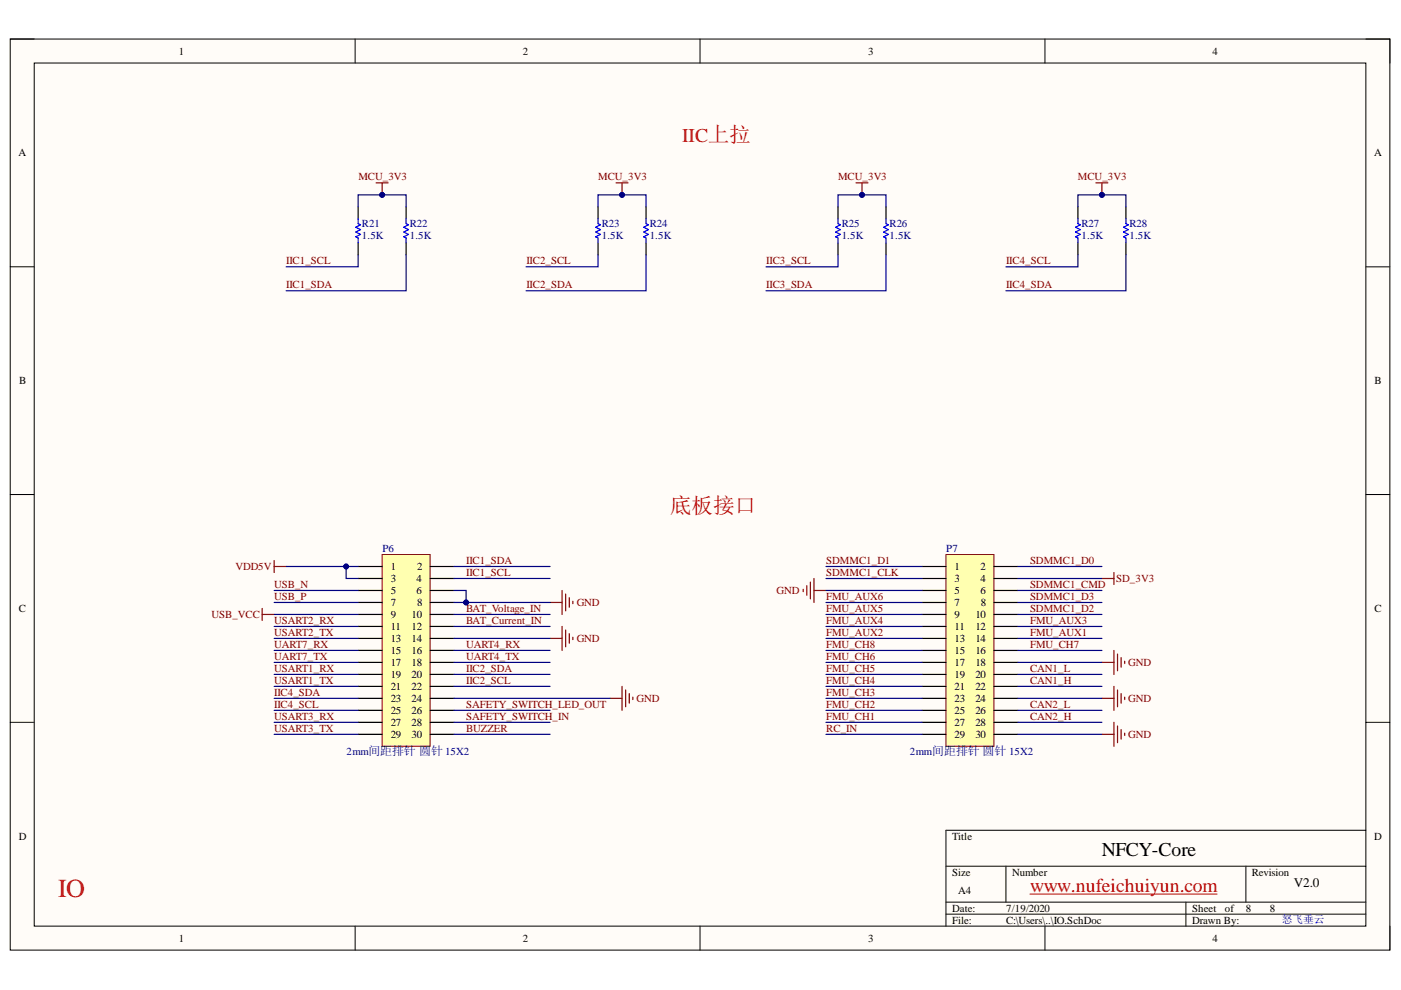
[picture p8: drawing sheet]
<svg xmlns="http://www.w3.org/2000/svg" width="297mm" height="210mm" viewBox="0 0 297 210" stroke-linecap="round" stroke-linejoin="round" font-family="sans-serif">
<defs><g id="words">
<text font-size="5.5" fill="#f00" x="12.4" y="190.1">IO</text>
<text font-size="4.6" fill="#f00" x="142.1" y="108.8">底板接口</text>
<g font-size="4.1" fill="#f00">
<text x="144.6" y="30">IIC上拉</text>
<text x="218.4" y="189.1">www.nufeichuiyun.com</text>
</g>
<text font-size="4.1" x="233.6" y="181.5">NFCY-Core</text>
<text font-size="2.8" x="274.3" y="188.1">V2.0</text>
<g font-size="2.3">
<text x="37.9" y="11.6">1</text>
<text x="110.8" y="11.6">2</text>
<text x="184" y="11.6">3</text>
<text x="257.1" y="11.6">4</text>
<text x="3.9" y="33.1">A</text>
<text x="291.3" y="33.1">A</text>
<text x="4.1" y="81.4">B</text>
<text x="291.4" y="81.4">B</text>
<text x="82.8" y="120.8">1</text>
<text x="82.8" y="123.4">3</text>
<text x="82.8" y="125.9">5</text>
<text x="88.3" y="123.4">4</text>
<text x="88.3" y="125.9">6</text>
<text x="88.4" y="120.8">2</text>
<text x="202.4" y="120.8">1</text>
<text x="202.4" y="123.4">3</text>
<text x="202.4" y="125.9">5</text>
<text x="207.9" y="120.8">2</text>
<text x="207.9" y="123.4">4</text>
<text x="207.9" y="125.9">6</text>
<text x="4" y="129.7">C</text>
<text x="82.8" y="128.4">7</text>
<text x="82.8" y="131">9</text>
<text x="87.2" y="131">10</text>
<text x="88.4" y="128.4">8</text>
<text x="202.4" y="128.4">7</text>
<text x="202.4" y="131">9</text>
<text x="206.8" y="131">10</text>
<text x="208" y="128.4">8</text>
<text x="291.4" y="129.7">C</text>
<text x="82.8" y="133.5">11</text>
<text x="82.8" y="136.1">13</text>
<text x="87.2" y="133.5">12</text>
<text x="87.2" y="136.1">14</text>
<text x="202.4" y="133.5">11</text>
<text x="202.4" y="136.1">13</text>
<text x="206.8" y="133.5">12</text>
<text x="206.8" y="136.1">14</text>
<text x="82.8" y="138.7">15</text>
<text x="82.8" y="141.2">17</text>
<text x="82.8" y="143.8">19</text>
<text x="87.2" y="138.7">16</text>
<text x="87.2" y="141.2">18</text>
<text x="87.2" y="143.8">20</text>
<text x="202.4" y="138.7">15</text>
<text x="202.4" y="141.2">17</text>
<text x="202.4" y="143.8">19</text>
<text x="206.8" y="138.7">16</text>
<text x="206.8" y="141.2">18</text>
<text x="206.8" y="143.8">20</text>
<text x="82.8" y="146.3">21</text>
<text x="82.8" y="148.8">23</text>
<text x="87.2" y="146.3">22</text>
<text x="87.2" y="148.8">24</text>
<text x="202.4" y="146.3">21</text>
<text x="202.4" y="148.8">23</text>
<text x="206.8" y="146.3">22</text>
<text x="206.8" y="148.8">24</text>
<text x="82.8" y="151.4">25</text>
<text x="82.8" y="153.9">27</text>
<text x="87.2" y="151.4">26</text>
<text x="87.2" y="153.9">28</text>
<text x="202.4" y="151.4">25</text>
<text x="202.4" y="153.9">27</text>
<text x="206.8" y="151.4">26</text>
<text x="206.8" y="153.9">28</text>
<text x="82.8" y="156.4">29</text>
<text x="87.2" y="156.4">30</text>
<text x="202.4" y="156.4">29</text>
<text x="206.8" y="156.4">30</text>
<text x="4" y="178">D</text>
<text x="201.9" y="178">Title</text>
<text x="291.3" y="178">D</text>
<text x="201.9" y="185.7">Size</text>
<text x="214.6" y="185.7">Number</text>
<text x="265.4" y="185.7">Revision</text>
<text x="203.2" y="189.5">A4</text>
<text x="201.9" y="193.3">Date:</text>
<text x="201.9" y="195.8">File:</text>
<text x="213.3" y="193.3">7/19/2020</text>
<text x="213.3" y="195.8">C:\Users\..\IO.SchDoc</text>
<text x="252.7" y="193.3">Sheet</text>
<text x="252.7" y="195.8">Drawn By:</text>
<text x="259.7" y="193.3">of</text>
<text x="264.2" y="193.3">8</text>
<text x="269.2" y="193.3">8</text>
<text x="37.9" y="199.6">1</text>
<text x="110.8" y="199.6">2</text>
<text x="184" y="199.6">3</text>
<text x="257.1" y="199.6">4</text>
</g>
<g font-size="2.3" fill="#800000">
<text x="76" y="38.2">MCU_3V3</text>
<text x="126.8" y="38.2">MCU_3V3</text>
<text x="177.7" y="38.2">MCU_3V3</text>
<text x="228.5" y="38.2">MCU_3V3</text>
<text x="60.7" y="56.1">IIC1_SCL</text>
<text x="111.6" y="56.1">IIC2_SCL</text>
<text x="162.5" y="56.1">IIC3_SCL</text>
<text x="213.3" y="56.1">IIC4_SCL</text>
<text x="60.7" y="61.1">IIC1_SDA</text>
<text x="111.6" y="61.1">IIC2_SDA</text>
<text x="162.5" y="61.1">IIC3_SDA</text>
<text x="213.3" y="61.1">IIC4_SDA</text>
<text x="98.8" y="119.6">IIC1_SDA</text>
<text x="175.2" y="119.6">SDMMC1_D1</text>
<text x="218.4" y="119.6">SDMMC1_D0</text>
<text x="49.9" y="120.8">VDD5V</text>
<text x="58.1" y="124.6">USB_N</text>
<text x="98.8" y="122.1">IIC1_SCL</text>
<text x="164.7" y="125.9">GND</text>
<text x="175.2" y="122.1">SDMMC1_CLK</text>
<text x="218.4" y="124.6">SDMMC1_CMD</text>
<text x="236.7" y="123.4">SD_3V3</text>
<text x="44.8" y="131">USB_VCC</text>
<text x="58.1" y="127.2">USB_P</text>
<text x="98.8" y="129.7">BAT_Voltage_IN</text>
<text x="122.3" y="128.4">GND</text>
<text x="175.2" y="129.7">FMU_AUX5</text>
<text x="175.2" y="127.2">FMU_AUX6</text>
<text x="218.4" y="127.2">SDMMC1_D3</text>
<text x="218.4" y="129.7">SDMMC1_D2</text>
<text x="58.1" y="137.4">UART7_RX</text>
<text x="58.1" y="132.3">USART2_RX</text>
<text x="58.1" y="134.8">USART2_TX</text>
<text x="98.8" y="137.4">UART4_RX</text>
<text x="98.8" y="132.3">BAT_Current_IN</text>
<text x="122.3" y="136.1">GND</text>
<text x="175.2" y="132.3">FMU_AUX4</text>
<text x="175.2" y="134.8">FMU_AUX2</text>
<text x="175.2" y="137.4">FMU_CH8</text>
<text x="218.4" y="132.3">FMU_AUX3</text>
<text x="218.4" y="134.8">FMU_AUX1</text>
<text x="218.4" y="137.4">FMU_CH7</text>
<text x="58.1" y="139.9">UART7_TX</text>
<text x="58.1" y="142.5">USART1_RX</text>
<text x="98.8" y="139.9">UART4_TX</text>
<text x="98.8" y="142.5">IIC2_SDA</text>
<text x="175.2" y="142.5">FMU_CH5</text>
<text x="175.2" y="139.9">FMU_CH6</text>
<text x="218.4" y="142.5">CAN1_L</text>
<text x="239.2" y="141.2">GND</text>
<text x="58.1" y="147.6">IIC4_SDA</text>
<text x="58.1" y="145">USART1_TX</text>
<text x="98.8" y="145">IIC2_SCL</text>
<text x="135" y="148.8">GND</text>
<text x="175.2" y="147.6">FMU_CH3</text>
<text x="175.2" y="145">FMU_CH4</text>
<text x="218.4" y="145">CAN1_H</text>
<text x="239.2" y="148.8">GND</text>
<text x="58.1" y="150.1">IIC4_SCL</text>
<text x="58.1" y="155.2">USART3_TX</text>
<text x="58.1" y="152.6">USART3_RX</text>
<text x="98.8" y="155.2">BUZZER</text>
<text x="98.8" y="152.6">SAFETY_SWITCH_IN</text>
<text x="98.8" y="150.1">SAFETY_SWITCH_LED_OUT</text>
<text x="175.2" y="155.2">RC_IN</text>
<text x="175.2" y="152.6">FMU_CH1</text>
<text x="175.2" y="150.1">FMU_CH2</text>
<text x="218.4" y="152.6">CAN2_H</text>
<text x="218.4" y="150.1">CAN2_L</text>
<text x="239.2" y="156.4">GND</text>
</g>
<g font-size="2.3" fill="#000080">
<text x="76.7" y="50.7">1.5K</text>
<text x="76.7" y="48.1">R21</text>
<text x="86.9" y="50.7">1.5K</text>
<text x="86.9" y="48.1">R22</text>
<text x="127.6" y="50.7">1.5K</text>
<text x="127.6" y="48.1">R23</text>
<text x="137.8" y="50.7">1.5K</text>
<text x="137.8" y="48.1">R24</text>
<text x="178.5" y="50.7">1.5K</text>
<text x="178.5" y="48.1">R25</text>
<text x="188.6" y="50.7">1.5K</text>
<text x="188.6" y="48.1">R26</text>
<text x="229.3" y="50.7">1.5K</text>
<text x="229.3" y="48.1">R27</text>
<text x="239.5" y="50.7">1.5K</text>
<text x="239.5" y="48.1">R28</text>
<text x="81.1" y="117">P6</text>
<text x="200.6" y="117">P7</text>
<text x="73.4" y="160.2">2mm间距排针 圆针 15X2</text>
<text x="192.9" y="160.2">2mm间距排针 圆针 15X2</text>
</g>
<text font-size="2.3" fill="#00f" x="271.8" y="195.8">怒飞垂云</text>
</g></defs>
<path d="M2.2 8.3h292.5v193.1h-292.5z" fill-rule="evenodd" fill="#fffcf8"/>
<path d="M2.2 8.3h292.5v193.1h-292.5z" fill="none" stroke="#000" stroke-width=".21"/>
<path d="M7.3 13.4h282.3v183h-282.3z" fill-rule="evenodd" fill="#fffcf8"/>
<g fill="none" stroke="#000" stroke-width=".21">
<path d="M2.2 8.3h5.1M7.3 13.4h282.3v183h-282.3zM75.3 8.3v5.1M148.4 8.3v5.1M221.5 8.3v5.1M289.6 8.3h5.1v5.1M2.2 56.6h5.1M289.6 56.6h5.1M2.2 104.9h5.1M289.6 104.9h5.1M2.2 153.2h5.1M289.6 153.2h5.1"/>
<path d="M289.6 176h-89v20.4M75.3 196.4v5M148.4 196.4v5M200.6 183.7h89M200.6 191.3h89M200.6 193.8h89M213.3 183.7v7.6M221.5 196.4v5M251.4 191.3v5.1M264.2 183.7v7.6M294.7 196.4v5"/>
</g>
<path d="M75.9 43.9v2.5M75.9 51.5v2.5M86.1 43.9v2.5M86.1 51.5v2.5" fill="none" stroke="#000" stroke-width=".25"/>
<path d="M75.9 46.4v1l.5 .3-1 .5 1 .5-1 .5 1 .5-1 .5 .5 .3v1M86.1 46.4v1l.5 .3-1 .5 1 .5-1 .5 1 .5-1 .5 .5 .3v1" fill="none" stroke="#00f" stroke-width=".25"/>
<path d="M79.7 38.8h2.6M81 38.8v2.5" fill="none" stroke="#800000" stroke-width=".25"/>
<circle cx="81" cy="41.3" r=".51" fill="#000080"/>
<circle cx="81" cy="41.3" r=".51" fill="none" stroke="#000080" stroke-width=".21"/>
<path d="M126.8 43.9v2.5M126.8 51.5v2.5M137 43.9v2.5M137 51.5v2.5" fill="none" stroke="#000" stroke-width=".25"/>
<path d="M126.8 46.4v1l.5 .3-1 .5 1 .5-1 .5 1 .5-1 .5 .5 .3v1M137 46.4v1l.5 .3-1 .5 1 .5-1 .5 1 .5-1 .5 .5 .3v1" fill="none" stroke="#00f" stroke-width=".25"/>
<path d="M130.6 38.8h2.6M131.9 38.8v2.5" fill="none" stroke="#800000" stroke-width=".25"/>
<circle cx="131.9" cy="41.3" r=".51" fill="#000080"/>
<circle cx="131.9" cy="41.3" r=".51" fill="none" stroke="#000080" stroke-width=".21"/>
<path d="M177.7 43.9v2.5M177.7 51.5v2.5M187.8 43.9v2.5M187.8 51.5v2.5" fill="none" stroke="#000" stroke-width=".25"/>
<path d="M177.7 46.4v1l.5 .3-1 .5 1 .5-1 .5 1 .5-1 .5 .5 .3v1M187.8 46.4v1l.6 .3-1.1 .5 1.1 .5-1.1 .5 1.1 .5-1.1 .5 .5 .3v1" fill="none" stroke="#00f" stroke-width=".25"/>
<path d="M181.5 38.8h2.5M182.8 38.8v2.5" fill="none" stroke="#800000" stroke-width=".25"/>
<circle cx="182.8" cy="41.3" r=".51" fill="#000080"/>
<circle cx="182.8" cy="41.3" r=".51" fill="none" stroke="#000080" stroke-width=".21"/>
<path d="M228.5 43.9v2.5M228.5 51.5v2.5M238.7 43.9v2.5M238.7 51.5v2.5" fill="none" stroke="#000" stroke-width=".25"/>
<path d="M228.5 46.4v1l.5 .3-1 .5 1 .5-1 .5 1 .5-1 .5 .5 .3v1M238.7 46.4v1l.5 .3-1 .5 1 .5-1 .5 1 .5-1 .5 .5 .3v1" fill="none" stroke="#00f" stroke-width=".25"/>
<path d="M232.4 38.8h2.5M233.6 38.8v2.5" fill="none" stroke="#800000" stroke-width=".25"/>
<circle cx="233.6" cy="41.3" r=".51" fill="#000080"/>
<circle cx="233.6" cy="41.3" r=".51" fill="none" stroke="#000080" stroke-width=".21"/>
<path d="M58.1 118.8v2.6M58.1 120.1h2.6M116.6 127.7h2.6M119.2 125.2v5.1M119.9 126v3.5M120.7 126.7v2M121.5 127.5v.5M236.2 137.9v5.1M236.9 138.7v3.5M237.7 139.4v2.1M233.6 140.4h2.6M238.5 140.2v.5" fill="none" stroke="#800000" stroke-width=".25"/>
<path d="M81 117.6h10.2v40.6h-10.2z" fill-rule="evenodd" fill="#ffffb0"/>
<path d="M81 117.6h10.2v40.6h-10.2z" fill="none" stroke="#800000" stroke-width=".21"/>
<g fill="none" stroke="#000" stroke-width=".25">
<path d="M75.9 120.1h5.1M75.9 122.7h5.1M75.9 125.2h5.1M75.9 127.7h5.1M75.9 130.3h5.1M75.9 132.8h5.1M75.9 135.4h5.1M75.9 137.9h5.1M91.2 120.1h5.1M91.2 122.7h5.1M91.2 125.2h5.1M91.2 127.7h5.1"/>
<path d="M91.2 130.3h5.1M91.2 132.8h5.1M91.2 135.4h5.1M91.2 137.9h5.1M75.9 140.4h5.1M75.9 143h5.1M75.9 145.5h5.1M75.9 148.1h5.1M75.9 150.6h5.1M75.9 153.2h5.1M75.9 155.7h5.1M91.2 140.4h5.1"/>
<path d="M91.2 143h5.1M91.2 145.5h5.1M91.2 148.1h5.1M91.2 150.6h5.1M91.2 153.2h5.1M91.2 155.7h5.1"/>
</g>
<path d="M55.6 129v2.5M55.6 130.3h2.5M170.3 124.9v.5M171.1 124.2v2M171.8 123.4v3.6M172.6 122.7v5M172.6 125.2h2.5" fill="none" stroke="#800000" stroke-width=".25"/>
<path d="M200.6 117.6h10.1v40.6h-10.1z" fill-rule="evenodd" fill="#ffffb0"/>
<path d="M200.6 117.6h10.1v40.6h-10.1z" fill="none" stroke="#800000" stroke-width=".21"/>
<g fill="none" stroke="#000" stroke-width=".25">
<path d="M195.5 120.1h5.1M195.5 122.7h5.1M195.5 125.2h5.1M195.5 127.7h5.1M195.5 130.3h5.1M195.5 132.8h5.1M195.5 135.4h5.1M195.5 137.9h5.1M210.7 120.1h5.1M210.7 122.7h5.1M210.7 125.2h5.1M210.7 127.7h5.1"/>
<path d="M210.7 130.3h5.1M210.7 132.8h5.1M210.7 135.4h5.1M210.7 137.9h5.1M195.5 140.4h5.1M195.5 143h5.1M195.5 145.5h5.1M195.5 148.1h5.1M195.5 150.6h5.1M195.5 153.2h5.1M195.5 155.7h5.1M210.7 140.4h5.1"/>
<path d="M210.7 143h5.1M210.7 145.5h5.1M210.7 148.1h5.1M210.7 150.6h5.1M210.7 153.2h5.1M210.7 155.7h5.1"/>
</g>
<g fill="none" stroke="#800000" stroke-width=".25">
<path d="M116.6 135.4h2.6M119.2 132.8v5.1M119.9 133.6v3.5M120.7 134.3v2.1M121.5 135.1v.5M233.6 122.7h2.6M236.2 121.4v2.5M129.3 148.1h2.6M131.9 145.5v5.1M132.7 146.3v3.5M133.4 147.1v2M134.2 147.8v.5"/>
<path d="M233.6 155.7h2.6M233.6 148.1h2.6M236.2 145.5v5.1M236.2 153.2v5M236.9 146.3v3.6M236.9 153.9v3.6M237.7 147.1v2M237.7 154.7v2M238.5 147.8v.5M238.5 155.4v.6"/>
</g>
<path d="M218.4 189.6h39.6" fill="none" stroke="#f00" stroke-width=".21"/>
<path d="M75.9 43.9v-2.6h10.2v2.6" fill="none" stroke="#000080" stroke-width=".25"/>
<circle cx="81" cy="41.3" r=".51" fill="#000080"/>
<circle cx="81" cy="41.3" r=".51" fill="none" stroke="#000080" stroke-width=".21"/>
<path d="M75.9 54v2.6h-15.2M126.8 43.9v-2.6h10.2v2.6" fill="none" stroke="#000080" stroke-width=".25"/>
<circle cx="131.9" cy="41.3" r=".51" fill="#000080"/>
<circle cx="131.9" cy="41.3" r=".51" fill="none" stroke="#000080" stroke-width=".21"/>
<path d="M126.8 54v2.6h-15.3M177.7 43.9v-2.6h10.1v2.6" fill="none" stroke="#000080" stroke-width=".25"/>
<circle cx="182.8" cy="41.3" r=".51" fill="#000080"/>
<circle cx="182.8" cy="41.3" r=".51" fill="none" stroke="#000080" stroke-width=".21"/>
<path d="M177.7 54v2.6h-15.3M187.8 54v7.6h-25.4M228.5 43.9v-2.6h10.2v2.6" fill="none" stroke="#000080" stroke-width=".25"/>
<circle cx="233.6" cy="41.3" r=".51" fill="#000080"/>
<circle cx="233.6" cy="41.3" r=".51" fill="none" stroke="#000080" stroke-width=".21"/>
<g fill="none" stroke="#000080" stroke-width=".25">
<path d="M86.1 54v7.6h-25.4M137 54v7.6h-25.5M228.5 54v2.6h-15.2M238.7 54v7.6h-25.4M58.1 132.8h17.8M58.1 135.4h17.8M58.1 137.9h17.8M96.3 125.2h2.5v2.5M96.3 132.8h20.3M96.3 135.4h20.3M96.3 137.9h20.3M58.1 140.4h17.8"/>
<path d="M58.1 143h17.8M58.1 145.5h17.8M58.1 148.1h17.8M58.1 150.6h17.8M96.3 140.4h20.3M96.3 143h20.3M96.3 145.5h20.3"/>
</g>
<circle cx="98.8" cy="127.7" r=".51" fill="#000080"/>
<circle cx="98.8" cy="127.7" r=".51" fill="none" stroke="#000080" stroke-width=".21"/>
<path d="M96.3 127.7h20.3M96.3 120.1h20.3" fill="none" stroke="#000080" stroke-width=".25"/>
<circle cx="98.8" cy="127.7" r=".51" fill="#000080"/>
<circle cx="98.8" cy="127.7" r=".51" fill="none" stroke="#000080" stroke-width=".21"/>
<g fill="none" stroke="#000080" stroke-width=".25">
<path d="M60.7 120.1h15.2M96.3 130.3h20.3M175.1 120.1h20.4M175.1 122.7h20.4M175.1 125.2h20.4M175.1 127.7h20.4M175.1 130.3h20.4M175.1 137.9h20.4M175.1 135.4h20.4M175.1 132.8h20.4M215.8 120.1h17.8M215.8 122.7h17.8"/>
<path d="M215.8 125.2h17.8M215.8 127.7h17.8M215.8 130.3h17.8M215.8 137.9h17.8M215.8 135.4h17.8M215.8 132.8h17.8M58.1 155.7h17.8M58.1 153.2h17.8M96.3 155.7h20.3M96.3 153.2h20.3M96.3 150.6h20.3M175.1 140.4h20.4"/>
<path d="M175.1 148.1h20.4M175.1 155.7h20.4M175.1 153.2h20.4M175.1 150.6h20.4M175.1 145.5h20.4M175.1 143h20.4M215.8 140.4h17.8M215.8 148.1h17.8M215.8 155.7h17.8M215.8 153.2h17.8M215.8 150.6h17.8M215.8 145.5h17.8"/>
<path d="M215.8 143h17.8"/>
</g>
<circle cx="73.4" cy="120.1" r=".51" fill="#000080"/>
<circle cx="73.4" cy="120.1" r=".51" fill="none" stroke="#000080" stroke-width=".21"/>
<path d="M73.4 120.1v2.6h2.5" fill="none" stroke="#000080" stroke-width=".25"/>
<circle cx="73.4" cy="120.1" r=".51" fill="#000080"/>
<circle cx="73.4" cy="120.1" r=".51" fill="none" stroke="#000080" stroke-width=".21"/>
<path d="M58.1 130.3h17.8M58.1 127.7h17.8M58.1 125.2h17.8M96.3 122.7h20.3M96.3 148.1h33" fill="none" stroke="#000080" stroke-width=".25"/>
<use href="#words"/>
</svg>
